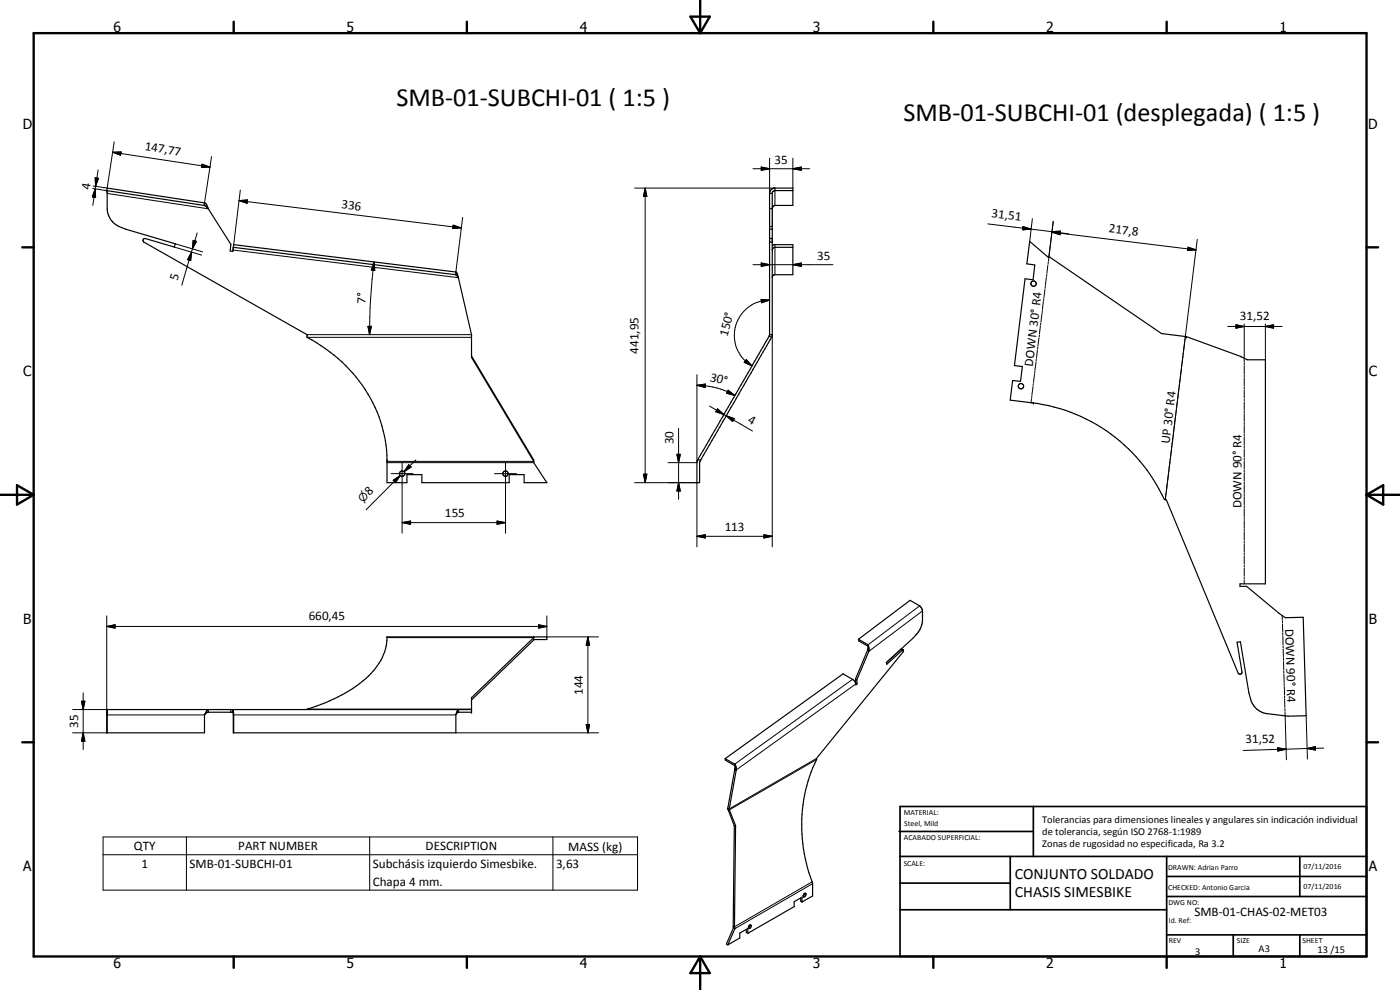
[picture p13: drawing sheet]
<svg xmlns="http://www.w3.org/2000/svg" width="420mm" height="297mm" viewBox="0 0 420 297" stroke-linecap="round" stroke-linejoin="round" font-family="sans-serif">
<defs><g id="words">
<g font-size="7.9">
<text x="118.9" y="31.7">SMB-01-SUBCHI-01 ( 1:5 )</text>
<text x="271.1" y="36.2">SMB-01-SUBCHI-01 (desplegada) ( 1:5 )</text>
</g>
<g font-size="4.7">
<text x="304.6" y="263.8">CONJUNTO SOLDADO</text>
<text x="304.6" y="269.2">CHASIS SIMESBIKE</text>
</g>
<g font-size="4.2">
<text x="34" y="9.6">6</text>
<text x="104" y="9.6">5</text>
<text x="174" y="9.6">4</text>
<text x="244" y="9.6">3</text>
<text x="314" y="9.6">2</text>
<text x="384" y="9.6">1</text>
<text x="6.8" y="38.7">D</text>
<text x="410.6" y="38.7">D</text>
<text x="7" y="112.9">C</text>
<text x="410.8" y="112.9">C</text>
<text x="7" y="187.1">B</text>
<text x="410.8" y="187.1">B</text>
<text x="7" y="261.4">A</text>
<text x="410.8" y="261.4">A</text>
<text x="34" y="290.4">6</text>
<text x="104" y="290.4">5</text>
<text x="174" y="290.4">4</text>
<text x="244" y="290.4">3</text>
<text x="314" y="290.4">2</text>
<text x="384" y="290.4">1</text>
</g>
<g font-size="3.9">
<text x="43.3" y="45" transform="rotate(9 43.3 45)">147,77</text>
<text x="232.5" y="49.1">35</text>
<text x="27" y="57.1" transform="rotate(-81 27 57.1)">4</text>
<text x="102.4" y="62.4" transform="rotate(7 102.4 62.4)">336</text>
<text x="297.5" y="65.2" transform="rotate(7 297.5 65.2)">31,51</text>
<text x="332.6" y="69.6" transform="rotate(7 332.6 69.6)">217,8</text>
<text x="245.2" y="77.9">35</text>
<text x="53.3" y="84.4" transform="rotate(-74 53.3 84.4)">5</text>
<text x="109.7" y="91.1" transform="rotate(-86 109.7 91.1)">7°</text>
<text x="372.1" y="95.9">31,52</text>
<text x="218.3" y="101" transform="rotate(-75 218.3 101)">150°</text>
<text x="191.6" y="106.1" transform="rotate(-90 191.6 106.1)">441,95</text>
<text x="310" y="110" transform="rotate(-83 310 110)">DOWN 30° R4</text>
<text x="212.9" y="114.2" transform="rotate(15 212.9 114.2)">30°</text>
<text x="224.2" y="126.7" transform="rotate(30 224.2 126.7)">4</text>
<text x="202.1" y="133.3" transform="rotate(-90 202.1 133.3)">30</text>
<text x="351" y="133.2" transform="rotate(-83 351 133.2)">UP 30° R4</text>
<text x="110.9" y="148.9" transform="rotate(-45 110.9 148.9)">8</text>
<text x="133.6" y="155.2">155</text>
<text x="372.6" y="152.5" transform="rotate(-90 372.6 152.5)">DOWN 90° R4</text>
<text x="217.5" y="159.4">113</text>
<text x="92.7" y="185.9">660,45</text>
<text x="385.7" y="188.6" transform="rotate(88 385.7 188.6)">DOWN 90° R4</text>
<text x="174.9" y="208.5" transform="rotate(-90 174.9 208.5)">144</text>
<text x="23.4" y="218.4" transform="rotate(-90 23.4 218.4)">35</text>
<text x="373.8" y="223.1" transform="rotate(-2 373.8 223.1)">31,52</text>
<text x="40.2" y="255.1">QTY</text>
<text x="71.5" y="255.1">PART NUMBER</text>
<text x="127.7" y="255.1">DESCRIPTION</text>
<text x="170.5" y="255.2">MASS (kg)</text>
<text x="42.5" y="260.4">1</text>
<text x="56.9" y="260.4">SMB-01-SUBCHI-01</text>
<text x="111.9" y="260.5">Subchásis izquierdo Simesbike.</text>
<text x="166.9" y="260.4">3,63</text>
<text x="111.9" y="265.8">Chapa 4 mm.</text>
<text x="358.5" y="275">SMB-01-CHAS-02-MET03</text>
</g>
<text font-size="3.3" x="108.9" y="150.9" transform="rotate(-45 108.9 150.9)">⌀</text>
<g font-size="3.1">
<text x="312.7" y="246.8">Tolerancias para dimensiones lineales y angulares sin indicación individual</text>
<text x="312.7" y="250.4">de tolerancia, según ISO 2768-1:1989</text>
<text x="312.7" y="254">Zonas de rugosidad no especificada, Ra 3.2</text>
<text x="358.7" y="286.4">3</text>
<text x="377.7" y="285.6">A3</text>
<text x="395.4" y="285.9">13 /15</text>
</g>
<g font-size="2.4">
<text x="271.2" y="244.4">MATERIAL:</text>
<text x="271.3" y="252">ACABADO SUPERFICIAL:</text>
<text x="271.4" y="247.9">Steel, Mild</text>
<text x="271.2" y="259.7">SCALE:</text>
<text x="350.6" y="261">DRAWN: Adrian Parro</text>
<text x="391.2" y="260.6">07/11/2016</text>
<text x="350.6" y="267">CHECKED: Antonio Garcia</text>
<text x="391.2" y="266.7">07/11/2016</text>
<text x="350.6" y="271.4">DWG NO:</text>
<text x="350.8" y="276.9">Id. Ref:</text>
<text x="350.8" y="282.8">REV</text>
<text x="371.2" y="282.9">SIZE</text>
<text x="390.9" y="282.9">SHEET</text>
</g>
</g></defs>
<g fill="none" stroke="#000" stroke-width=".35">
<path d="M32 57.2h.1M32 57.2l29.2 4.4M32 57.2l.2-.8 29.2 4.5M32.1 57.3l.1 5.3a6 6 0 0 0 3.6 5.4l1.9 .7 14.9 4.5-.3 .9-8.6-2.5a.59 .59 0 0 0-.7 .3 .59 .59 0 0 0 .2 .7l48.9 27.8v.8a43.4 43.4 0 0 1 23.8 32.4 68.8 68.8 0 0 1 .3 11.2h5.9v-2.4h4.5v2.4h26.2v-2.4h4.5v2.4h6.8l-3.9-6v-.8l-18.7-31.2M32.1 57.2v.1M231 58h.8M231.8 58v42.4M232.6 56.4v.8M232.6 57.2l-.6 .2-.2 .6M232.6 57.2h5.3M61.2 61.6l1.2 .9M61.4 60.9l.5 .3 .5 1.3"/>
<path d="M61.4 60.9l-.2 .7M62.4 62.5l6.9 10.8-.2 2 .8 .1 .1-1.2M70 74.2l.1-.8 66.7 8.2M70 74.2l66.7 8.2M231 62.6h.8M231 72.6h.8M231 68.7h.8M231 71.5h.8M231.8 73.7l.8-.3h5.3v9h-5.5l-.4 .3-.2 .6M231.8 62.7l.2-.7 .6-.4h5.3v-5.2h-5.7a1.69 1.69 0 0 0-1.2 1.5v42.5M237.9 74.2h-5.3l-.6 .3-.2 .5M309 72.4l5.5 4.7 .6 .1 33.5 22.9 7.5 .9 16.2 5.9 2 1h5.5v67.3h-7.7v.7h2l9.8 8.1 1.8 1.3 5.4-.1 .9 29.6a49.7 49.7 0 0 1-12.9-.9 5.9 5.9 0 0 1-3.7-4.1l-.6-1.9-2.5-15.3-1 .1 1.4 8.9-.1 .5-.5 .2-.5-.3-21.6-52-.5-.1a50.5 50.5 0 0 0-39.8-29l-6.5-.8 .7-5.9 2.4 .2 .5-4.4-2.4-.3 3.2-26 2.4 .2 .5-4.4-2.3-.3z"/>
<path d="M136.7 82.4l.8 .9M136.8 81.6l.4 .4 .3 1.3M136.8 81.6l-.1 .8M137.5 83.3l4 17.1v6.8l18.7 31.2M230.8 100.8l-21.4 37.2M230.8 100.8l.8 .4M231 100.4h.8M231 100.4l-.2 .4M231.6 101.2l-21.3 36.8M231.8 100.4l-.2 .8M209.4 138l-.2 .8v6h.8v-6l.3-.8M209.4 138h.9"/>
<path d="M160.2 191.3l-18.7 18v4.4h-4.1l-.5 .5M160.2 191.9h3.9v-.8h-47.9a16.5 16.5 0 0 1-6.4 12.5 51.6 51.6 0 0 1-17.7 9.3M160.2 191.1v.9l-18.7 18M257.6 191.8l15.5-11.7 2.9 1.7 .4 .4 .4 1.1v2.8a7.9 7.9 0 0 1-2.9 5.5l-7.9 7.2M257.6 191.8l.1 .5 2.9 1.6M257.6 191.8l2.9 1.7M260.3 195.2l-3.6 8.6M260.3 195.2l.5 .2M260.5 193.5l.3 1.9M260.5 193.5l-.2 1.7M260.8 195.4l-3.7 8.6M271 195v.6l-25.9 32.2a46.7 46.7 0 0 0-1.2 37.2v3.8l-3.2 1.8"/>
<path d="M271 195l-4.9 4.3-.1-.5M271 195l-.6-.2-4.4 4M32 214.5h.2M32.2 212.9v7M32.2 212.9h109.3M32.2 212.9v.1M32.2 213.7l-.2 .8M62.4 212.9l-1 1.6v5.4h-29.4v-5.4M62.5 212.9v.8M69.3 212.9v.8M69.9 212.9v.8M69.9 212.9l.2 1.6v5.4"/>
<path d="M137.4 213.7l-.1 .1M137.4 212.9l-.6 1.6v5.4h-66.8l-.1-6.2h-7.5l-.9 .6M137.5 212.9v.8M137.6 212.9v.8M256.7 203.8l.2 1.1M256.7 203.8l.4 .2M256.9 204.9l-.1 .1M256.9 204.9l.3 .2M257.1 204l.1 1.1M257.2 205.1l-.3 .4-.2-.7-.6-.8-3.1-1.8-35.4 25.4M217.6 227.6l.1 .5 2.8 1.6M217.6 227.6l2.9 1.7"/>
<path d="M220.5 230.9l-2.1 11.6M220.5 230.9l.4 .3M220.5 229.3l.4 .7 .1 1M220.5 229.3v.4M220.5 230.8v.1M220.5 229.7v1.1M220.5 230.8l.5 .2M220.9 231.2l-2 11.5M221 231l-.1 .2M218.4 242.5l2 5.3M218.4 242.5l.5 .2M218.9 242.7l1.9 5"/>
<path d="M220.4 247.8l-.4 30.3M220.8 247.7l-.4 30.4M220.8 247.7l-.4 .1M220 278.1h.4M220 278.1l.1 .3M220.1 278.4l.4 .2M220.1 278.4l-2.1 4.9 .4 .2M220.4 278.1l.1 .5M220.5 278.6l-2.1 4.9M224 278.8v1l.4 .2M224.9 277.7a.35 .35 0 0 1 .5-.1 .35 .35 0 0 1 0 .5l-.6 .5-.2-.5zM225 277.6l-.4 .7"/>
<path d="M240.3 269.4v1l.4 .2M240.7 270.6v-1.4l-2.4 1.4v1.4l-13.9 8M241.5 268.1l-.5 .7M241.5 268.1l.2-.1a.66 .66 0 0 1 .1 .7 .66 .66 0 0 1-.7 .4l-.1-.3M224.4 280v-1.4l-2.4 1.4v1.4l-3.6 2.1"/>
<circle cx="310.2" cy="85.1" r=".8"/>
<circle cx="306.4" cy="115.9" r=".8"/>
<circle cx="120.7" cy="142.1" r=".8"/>
<circle cx="151.7" cy="142.1" r=".81"/>
</g>
<g fill="none" stroke="#000" stroke-width=".3">
<path d="M27.8 56.6l4.2 .6M28.6 53.3l.9 .2-.8 2.4zM28.6 56.7l.1 2.5-1-.1zM28.6 56.7l-.8 4.9M28.7 55.9l-.1 .8M29.5 51l-.8 4.9M32.2 58l30.3 4.7M33.8 45.7l2.6-.1-.2 1zM33.8 45.7l29.2 4.4M34.3 42.5l-2.1 13.9-4.3-.6M60.6 49.3l2.4 .8-2.5 .1zM63.5 47l-2.1 13.9"/>
<path d="M72.1 57l-2 16.4M190.4 56.4h42.2M193.6 56.4l.5 2.5h-1zM193.6 56.4v88.4M226 50.6h17M228.5 50.1l2.5 .5-2.5 .5zM231 47.5v10.5M232.6 57.2v4.4M237.9 50.6l2.5-.5v1zM237.9 47.5v8.9M52.3 74.1l8.2 2.4M52.6 73.2l8.2 2.4"/>
<path d="M57.5 75.6l-.3 2.6-.9-.3zM57.5 75.6l-2.9 10M57.7 74.7l-.2 .9M58 72.1l1 .3-1.3 2.3zM59.2 69.9l-1.5 4.8M69.9 75l67.6 8.3M71.7 60.2l2.6-.2-.1 1zM71.7 60.2l66.7 8.2M112.3 78.6l.2 2.6-1-.2zM112.3 78.6a175.9 175.9 0 0 0-1.4 21.8M136 67.6l2.4 .8-2.5 .2zM138.8 65.2l-2 16.4"/>
<path d="M226 79.4h24M228.5 78.9l2.5 .5-2.5 .5zM231 68h.8M232.6 73.4v9M237.9 79.4l2.5-.5v1zM296.5 67.2l19.2 2.3M307 68l2.4 .7-2.5 .3zM309.8 65.6l-.8 6.8M314.5 79.5l-.3 2.5M314.6 78.7l-.1 .5M315.7 69.6l2.6-.1-.2 .9zM315.7 69.5l2.6-.2-.1 1.1z"/>
<path d="M315.7 69.6l43.2 5.4M315.7 69.5l5 .6M316.1 66.4l-1.4 12M356.5 74.2l2.4 .8-2.5 .1zM359.3 71.8l-9.6 78.1 .2-1.1M110.4 97.9h1.1l-.6 2.5zM228.4 89.8l2.6 .2-2.5 .8zM231 90a10 10 0 0 0-7.3 2.9 10.6 10.6 0 0 0 0 15.4l2 1.5M312.2 97.8l-.3 2.4M312.4 96.9l-.1 .6M312.7 94.1l-.3 2.5M312.8 93.2l-.1 .7"/>
<path d="M313.1 90.5l-.3 2.4M313.3 89.6l-.1 .6M313.6 86.9l-.3 2.4M313.7 85.9l-.1 .6M314 83.2l-.3 2.4M314.1 82.3v.6M368.5 98h16.3M370.9 97.5l2.5 .5-2.5 .5zM373.4 97.2v11.5M379.8 98l2.4-.5v1zM379.8 97.2v10.7M92.1 100.4h49.4"/>
<path d="M92.1 101.2h49.4M209.2 115.6l2.5-.4-.1 1zM209.2 112.4v26.4h-8.7M209.2 115.6a22.5 22.5 0 0 1 11.3 3.1M218.5 117.1l2 1.6-2.4-.7zM224 107.9l1.7 1.9-2.4-1.1zM231.8 100.4v63.7M309.6 119.6l-.2 1.2M309.7 118.7l-.1 .6M310 116l-.3 2.4M310.1 115.1l-.1 .6M310.5 112.3l-.3 2.4"/>
<path d="M310.6 111.4l-.1 .6M310.9 108.7l-.3 2.4M311 107.8l-.1 .6M311.4 105l-.3 2.5M311.5 104.1l-.1 .6M311.8 101.4l-.3 2.4M311.9 100.5v.6M353.4 119.9l-.1 .6M353.7 117.3l-.2 2.3M353.9 116.4l-.1 .6M354.1 113.8l-.2 2.3M354.3 112.9l-.1 .6"/>
<path d="M354.6 110.3l-.3 2.3M354.7 109.4l-.1 .6M355 106.8l-.3 2.3M355.1 105.9l-.1 .6M355.5 103.3l-.3 2.3M355.5 102.4v.6M355.8 101l-.2 1.1M373.4 109v.6M373.4 109.9v2.4M373.4 112.5v.7M373.4 113.4v2.4M373.4 116.1v.6"/>
<path d="M373.4 117v2.4M373.4 119.7v.6M116.2 138.4h44M116.2 138.8h44M120.7 138.8v21.2M122.7 139.4l.7 .7-2.1 1.4zM124.8 138l-3.5 3.5M151.7 138.8v21.2M203.1 136.3h1.1l-.5 2.5zM203.7 128.5v21.3M212.9 121.8l4.3 2.6M215.3 122.7l1.9 1.7-2.4-.9z"/>
<path d="M217.2 124.4l.8 .4M218 124.8l2.4 .8-.5 .8zM218 124.8l7.8 4.5M309.7 120.9h.2M310 120.9h.2M310.2 120.9h.1M351.2 138.3l-.4 2.3M351.3 137.4l-.1 .6M351.6 134.8l-.3 2.3M351.7 133.9l-.1 .6M352 131.3l-.3 2.3M352.1 130.4v.6"/>
<path d="M352.5 127.8l-.3 2.3M352.6 126.9l-.1 .6M352.9 124.3l-.3 2.3M353 123.4l-.1 .6M353.3 120.8l-.3 2.3M373.4 120.6v2.3M373.4 123.2v.6M373.4 124.1v2.4M373.4 126.8v.6M373.4 127.7v2.3M373.4 130.3v.6M373.4 131.2v2.4"/>
<path d="M373.4 133.9v.6M373.4 134.8v2.4M373.4 137.5v.5M373.4 138.3v2.4M117.4 142.1h6.6M118 144.1l2.1-1.4-1.4 2.1zM120.1 142.7l-10.2 10.3M120.7 156.8l2.5-.5v1zM120.7 156.8h31M148.4 142.1h6.6M149.2 156.3l2.5 .5-2.5 .5zM190.4 144.8h18.8v19.3"/>
<path d="M193.1 142.3h1l-.5 2.5zM203.7 144.8l.5 2.5h-1.1zM350 147.9l-.1 .6M350.3 145.3l-.3 2.3M350.4 144.4l-.1 .6M350.7 141.8l-.2 2.3M350.8 140.9v.6M373.4 141v.6M373.4 141.9v2.4M373.4 144.6v.6M373.4 145.5v2.4M373.4 148.1v.7"/>
<path d="M373.4 149v2.4M373.4 151.7v.6M373.4 152.6v2.4M373.4 155.3v.6M373.4 156.2v2.3M373.4 158.8v.6M373.4 159.7v2.4M209.2 160.9l2.5-.5v1zM209.2 160.9h22.6M229.3 160.4l2.5 .5-2.5 .5zM373.4 162.4v.6M373.4 163.3v2.4"/>
<path d="M373.4 165.9v.6M373.4 166.8v2.4M373.4 169.5v.6M373.4 170.4v2.4M373.4 173.1v.6M373.4 174v1.2M32 188l2.5-.5v1zM32 188h132.1M32 184.8v29.7M116.2 191.3h44M161.6 187.5l2.5 .5-2.5 .5zM164.1 184.8v6.3h15.5"/>
<path d="M176.4 191.1l.5 2.5h-1zM176.4 191.1v28.8M270.3 194.9l.5 .2M276 181.8l-15.5 11.7M276.8 183.3l-16 12.1M384.8 184.7v1.2M384.8 186.2l.1 .7M384.9 187.2l.1 2.5M385 190v.6M385 190.9l.1 2.6M385.1 194.7l.1 2.5M385.1 193.8v.6"/>
<path d="M385.2 197.5v.7M385.2 198.5l.1 2.5M21.8 219.9h10.4M21.8 212.9h10.4M24.5 210.4h1l-.5 2.5zM25 219.9l.5 2.5h-1zM25 207.9v17M32.2 214.5h29.2M69.9 212.9v.8M70 214.5h66.8M92.1 212.8h49.4M136.8 219.9h42.8"/>
<path d="M175.9 217.4h1l-.5 2.5zM255.9 203.8l-35.4 25.5M256.8 205.2l-35.8 25.8M385.3 201.3v.6M385.3 202.2l.1 2.6M385.4 205.1v.6M385.4 206l.1 2.5M385.5 209.8l.1 2.5M385.5 208.8v.7M385.6 212.6v.6M385.6 213.5l.5 14.5M392 214.8l.4 13"/>
<path d="M245 227.6l-26.1 15.1M245.1 227.9l-26.2 15.1M383.4 224.4l2.6 .4-2.5 .5zM386 224.8l-12.9 .4M392.2 224.6l2.5-.6 .1 1zM392.2 224.6l-6.2 .2M397.3 224.5l-5.1 .1M30.9 251.1h160.4v16h-160.4zM30.9 256.5h160.4M56 251.1v16M110.9 251.1v16M165.9 251.1v16"/>
<path d="M243.7 264.6l-23.3 13.5M243.9 265.1l-23.4 13.5"/>
</g>
<g fill="#000">
<circle cx="141.5" cy="100.4" r=".18"/>
<circle cx="356.1" cy="101" r=".18"/>
<circle cx="116.2" cy="138" r=".18"/>
<circle cx="32.2" cy="212.9" r=".18"/>
<circle cx="32.2" cy="213.5" r=".18"/>
<circle cx="69.9" cy="212.9" r=".18"/>
<circle cx="141.5" cy="213.7" r=".18"/>
<circle cx="141.5" cy="212.9" r=".18"/>
<circle cx="218.4" cy="242.5" r=".18"/>
<circle cx="218.9" cy="242.7" r=".18"/>
</g>
<g fill="none" stroke="#000" stroke-width=".71">
<path d="M10.1 9.9h400v277.1h-400zM70.1 6.5v3.4M140.1 6.5v3.4M207.2 5h5.8l-2.9 4.9zM210.1 0v9.9M280.1 6.5v3.4M350.1 6.5v3.4M6.7 74.2h3.4M410.1 74.2h3.5M.1 148.5h10M5.1 145.6l5 2.9-5 2.9zM410.1 148.5h10"/>
<path d="M410.1 148.5l5-2.9v5.8zM6.7 222.7h3.4M410.1 222.7h3.5M70.1 287v3.4M140.1 287v3.4M210.1 287v10M210.1 287l2.9 5h-5.8zM280.1 287v3.4M350.1 287v3.4"/>
</g>
<g fill="none" stroke="#000" stroke-width=".51">
<path d="M269.8 249.5h40.3M270.1 242h140v45h-140zM270.1 257h140M303.2 257v16M310.1 242v15M350.1 257v30M390.1 257v12M270.1 265h33.1M270.1 273h80M350.1 269h60M350.1 263h60M350.1 280.5h60"/>
<path d="M370.1 280.5v6.5M390.1 280.5v6.5"/>
</g>
<g fill="#000">
<path d="M28.6 53.3l.9 .2-.8 2.4zM28.6 56.7l.1 2.5-1-.1zM33.8 45.7l2.6-.1-.2 1zM60.6 49.3l2.4 .8-2.5 .1zM71.7 60.2l2.6-.2-.1 1zM193.6 56.4l.5 2.5h-1zM228.5 50.1l2.5 .5-2.5 .5zM237.9 50.6l2.5-.5v1zM57.5 75.6l-.3 2.6-.9-.3zM58 72.1l1 .3-1.3 2.3zM136 67.6l2.4 .8-2.5 .2zM228.5 78.9l2.5 .5-2.5 .5z"/>
<path d="M237.9 79.4l2.5-.5v1zM307 68l2.4 .7-2.5 .3zM315.7 69.6l2.6-.1-.2 .9zM315.7 69.5l2.6-.2-.1 1.1zM356.5 74.2l2.4 .8-2.5 .1zM110.4 97.9h1.1l-.6 2.5zM112.3 78.6l.2 2.6-1-.2zM228.4 89.8l2.6 .2-2.5 .8zM370.9 97.5l2.5 .5-2.5 .5zM379.8 98l2.4-.5v1zM209.2 115.6l2.5-.4-.1 1zM218.5 117.1l2 1.6-2.4-.7z"/>
<path d="M224 107.9l1.7 1.9-2.4-1.1zM122.7 139.4l.7 .7-2.1 1.4zM203.1 136.3h1.1l-.5 2.5zM215.3 122.7l1.9 1.7-2.4-.9zM218 124.8l2.4 .8-.5 .8zM118 144.1l2.1-1.4-1.4 2.1zM120.7 156.8l2.5-.5v1zM149.2 156.3l2.5 .5-2.5 .5zM193.1 142.3h1l-.5 2.5zM203.7 144.8l.5 2.5h-1.1zM209.2 160.9l2.5-.5v1zM229.3 160.4l2.5 .5-2.5 .5z"/>
<path d="M32 188l2.5-.5v1zM161.6 187.5l2.5 .5-2.5 .5zM176.4 191.1l.5 2.5h-1zM24.5 210.4h1l-.5 2.5zM175.9 217.4h1l-.5 2.5zM25 219.9l.5 2.5h-1zM383.4 224.4l2.6 .4-2.5 .5zM392.2 224.6l2.5-.6 .1 1z"/>
</g>
<use href="#words"/>
</svg>
